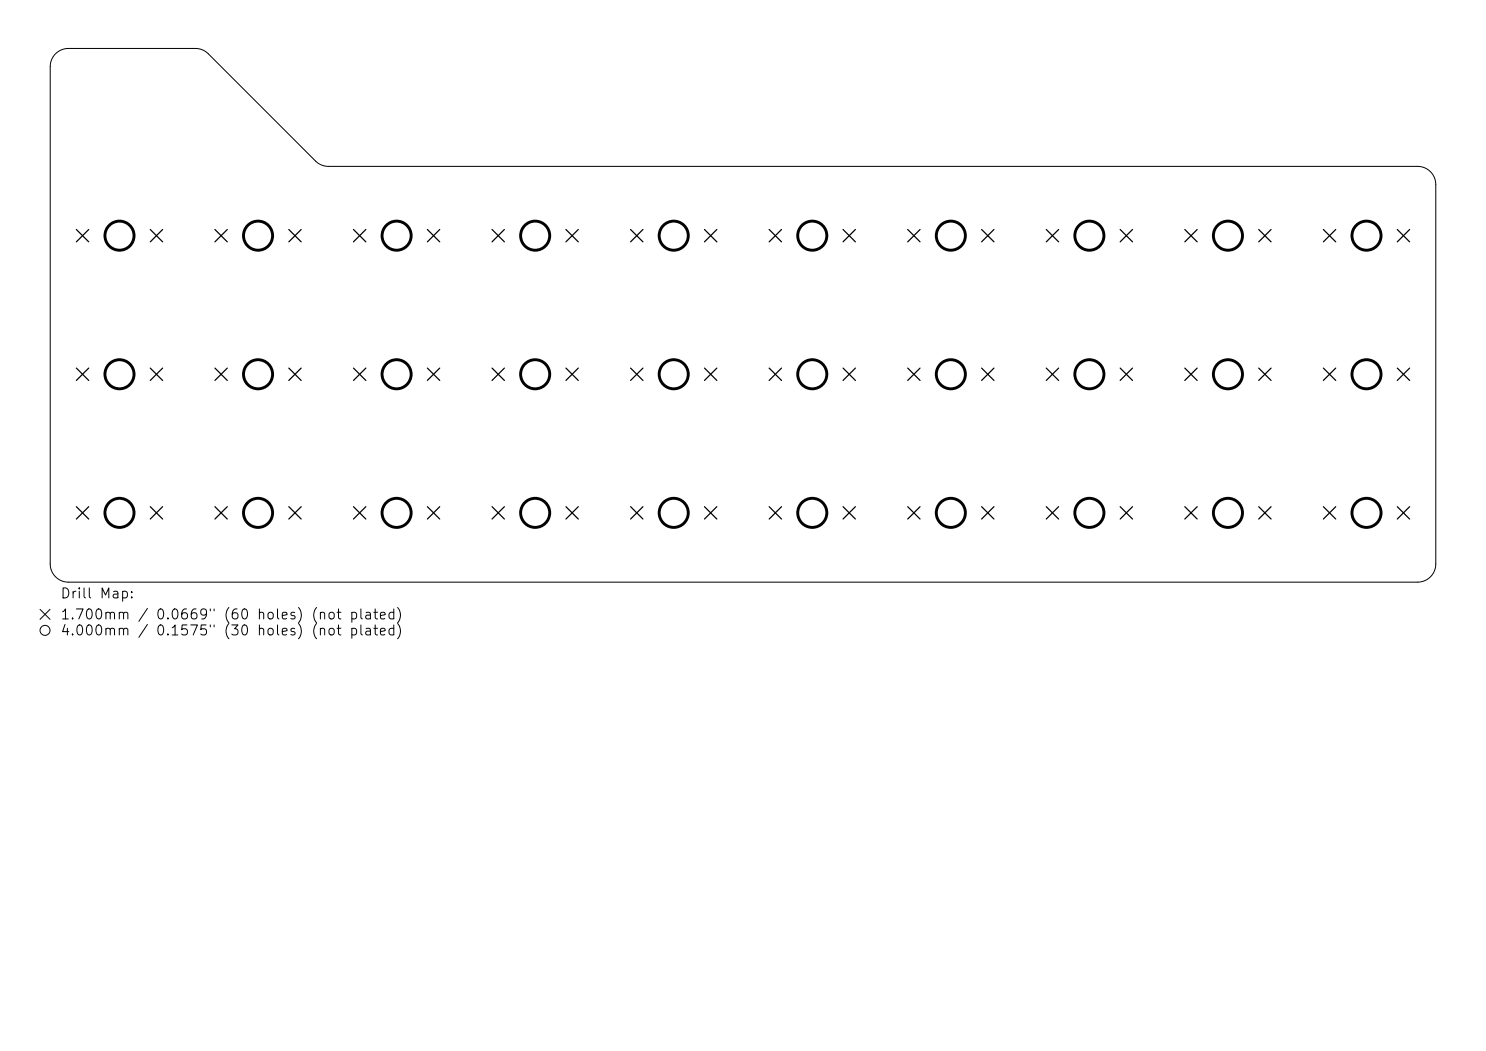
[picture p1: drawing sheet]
<svg xmlns="http://www.w3.org/2000/svg" width="297mm" height="210mm" viewBox="0 0 297 210" stroke-linecap="round" stroke-linejoin="round" font-family="sans-serif">
<defs><g id="words">
<g font-size="2">
<text x="11.9" y="120.1">Drill Map:</text>
<text x="11.9" y="124.3">1.700mm / 0.0669&quot; (60 holes) (not plated)</text>
<text x="11.9" y="127.5">4.000mm / 0.1575&quot; (30 holes) (not plated)</text>
</g>
</g></defs>
<g fill="none" stroke="#000" stroke-width=".2">
<path d="M11.1 10.7a3.6 3.6 0 0 1 2.6-1h25.4a3.6 3.6 0 0 1 2.5 1l21.5 21.5a3.6 3.6 0 0 0 2.5 1h217.7a3.6 3.6 0 0 1 3.7 3.7v75.8a3.6 3.6 0 0 1-3.7 3.6h-269.6a3.6 3.6 0 0 1-3.7-3.6v-99.4a3.6 3.6 0 0 1 1.1-2.6zM8 121.8l2 2M10 121.8l-2 2"/>
<circle cx="9" cy="126" r="1"/>
</g>
<g fill="none" stroke="#000" stroke-width=".25">
<path d="M15.3 45.9l2.4 2.4M17.7 45.9l-2.4 2.4M30 45.9l2.5 2.4M32.5 45.9l-2.5 2.4M43 45.9l2.4 2.4M45.4 45.9l-2.4 2.4M57.7 45.9l2.5 2.4M60.2 45.9l-2.5 2.4M70.6 45.9l2.5 2.4M73.1 45.9l-2.5 2.4M85.4 45.9l2.5 2.4M87.9 45.9l-2.5 2.4"/>
<path d="M98.3 45.9l2.5 2.4M100.8 45.9l-2.5 2.4M113.1 45.9l2.5 2.4M115.6 45.9l-2.5 2.4M126 45.9l2.5 2.4M128.5 45.9l-2.5 2.4M140.8 45.9l2.5 2.4M143.3 45.9l-2.5 2.4M153.7 45.9l2.5 2.4M156.2 45.9l-2.5 2.4M168.5 45.9l2.5 2.4M171 45.9l-2.5 2.4"/>
<path d="M181.4 45.9l2.5 2.4M183.9 45.9l-2.5 2.4M196.2 45.9l2.5 2.4M198.7 45.9l-2.5 2.4M209.1 45.9l2.5 2.4M211.6 45.9l-2.5 2.4M223.9 45.9l2.5 2.4M226.4 45.9l-2.5 2.4M236.8 45.9l2.5 2.4M239.3 45.9l-2.5 2.4M251.6 45.9l2.4 2.4M254 45.9l-2.4 2.4"/>
<path d="M264.5 45.9l2.5 2.4M267 45.9l-2.5 2.4M279.3 45.9l2.4 2.4M281.7 45.9l-2.4 2.4M15.3 73.5l2.4 2.5M17.7 73.5l-2.4 2.5M30 73.5l2.5 2.5M32.5 73.5l-2.5 2.5M43 73.5l2.4 2.5M45.4 73.5l-2.4 2.5M57.7 73.5l2.5 2.5M60.2 73.5l-2.5 2.5"/>
<path d="M70.6 73.5l2.5 2.5M73.1 73.5l-2.5 2.5M85.4 73.5l2.5 2.5M87.9 73.5l-2.5 2.5M98.3 73.5l2.5 2.5M100.8 73.5l-2.5 2.5M113.1 73.5l2.5 2.5M115.6 73.5l-2.5 2.5M126 73.5l2.5 2.5M128.5 73.5l-2.5 2.5M140.8 73.5l2.5 2.5M143.3 73.5l-2.5 2.5"/>
<path d="M153.7 73.5l2.5 2.5M156.2 73.5l-2.5 2.5M168.5 73.5l2.5 2.5M171 73.5l-2.5 2.5M181.4 73.5l2.5 2.5M183.9 73.5l-2.5 2.5M196.2 73.5l2.5 2.5M198.7 73.5l-2.5 2.5M209.1 73.5l2.5 2.5M211.6 73.5l-2.5 2.5M223.9 73.5l2.5 2.5M226.4 73.5l-2.5 2.5"/>
<path d="M236.8 73.5l2.5 2.5M239.3 73.5l-2.5 2.5M251.6 73.5l2.4 2.5M254 73.5l-2.4 2.5M264.5 73.5l2.5 2.5M267 73.5l-2.5 2.5M279.3 73.5l2.4 2.5M281.7 73.5l-2.4 2.5M15.3 101.2l2.4 2.5M17.7 101.2l-2.4 2.5M30 101.2l2.5 2.5M32.5 101.2l-2.5 2.5"/>
<path d="M43 101.2l2.4 2.5M45.4 101.2l-2.4 2.5M57.7 101.2l2.5 2.5M60.2 101.2l-2.5 2.5M70.6 101.2l2.5 2.5M73.1 101.2l-2.5 2.5M85.4 101.2l2.5 2.5M87.9 101.2l-2.5 2.5M98.3 101.2l2.5 2.5M100.8 101.2l-2.5 2.5M113.1 101.2l2.5 2.5M115.6 101.2l-2.5 2.5"/>
<path d="M126 101.2l2.5 2.5M128.5 101.2l-2.5 2.5M140.8 101.2l2.5 2.5M143.3 101.2l-2.5 2.5M153.7 101.2l2.5 2.5M156.2 101.2l-2.5 2.5M168.5 101.2l2.5 2.5M171 101.2l-2.5 2.5M181.4 101.2l2.5 2.5M183.9 101.2l-2.5 2.5M196.2 101.2l2.5 2.5M198.7 101.2l-2.5 2.5"/>
<path d="M209.1 101.2l2.5 2.5M211.6 101.2l-2.5 2.5M223.9 101.2l2.5 2.5M226.4 101.2l-2.5 2.5M236.8 101.2l2.5 2.5M239.3 101.2l-2.5 2.5M251.6 101.2l2.4 2.5M254 101.2l-2.4 2.5M264.5 101.2l2.5 2.5M267 101.2l-2.5 2.5M279.3 101.2l2.4 2.5M281.7 101.2l-2.4 2.5"/>
</g>
<g fill="none" stroke="#000" stroke-width=".58">
<circle cx="23.9" cy="47.1" r="2.91"/>
<circle cx="51.6" cy="47.1" r="2.91"/>
<circle cx="79.3" cy="47.1" r="2.91"/>
<circle cx="107" cy="47.1" r="2.91"/>
<circle cx="134.7" cy="47.1" r="2.91"/>
<circle cx="162.3" cy="47.1" r="2.91"/>
<circle cx="190" cy="47.1" r="2.91"/>
<circle cx="217.7" cy="47.1" r="2.91"/>
<circle cx="245.4" cy="47.1" r="2.91"/>
<circle cx="273.1" cy="47.1" r="2.91"/>
<circle cx="23.9" cy="74.8" r="2.91"/>
<circle cx="51.6" cy="74.8" r="2.91"/>
<circle cx="79.3" cy="74.8" r="2.91"/>
<circle cx="107" cy="74.8" r="2.91"/>
<circle cx="134.7" cy="74.8" r="2.91"/>
<circle cx="162.3" cy="74.8" r="2.91"/>
<circle cx="190" cy="74.8" r="2.91"/>
<circle cx="217.7" cy="74.8" r="2.91"/>
<circle cx="245.4" cy="74.8" r="2.91"/>
<circle cx="273.1" cy="74.8" r="2.91"/>
<circle cx="23.9" cy="102.5" r="2.91"/>
<circle cx="51.6" cy="102.5" r="2.91"/>
<circle cx="79.3" cy="102.5" r="2.91"/>
<circle cx="107" cy="102.5" r="2.91"/>
<circle cx="134.7" cy="102.5" r="2.91"/>
<circle cx="162.3" cy="102.5" r="2.91"/>
<circle cx="190" cy="102.5" r="2.91"/>
<circle cx="217.7" cy="102.5" r="2.91"/>
<circle cx="245.4" cy="102.5" r="2.91"/>
<circle cx="273.1" cy="102.5" r="2.91"/>
</g>
<use href="#words"/>
</svg>
